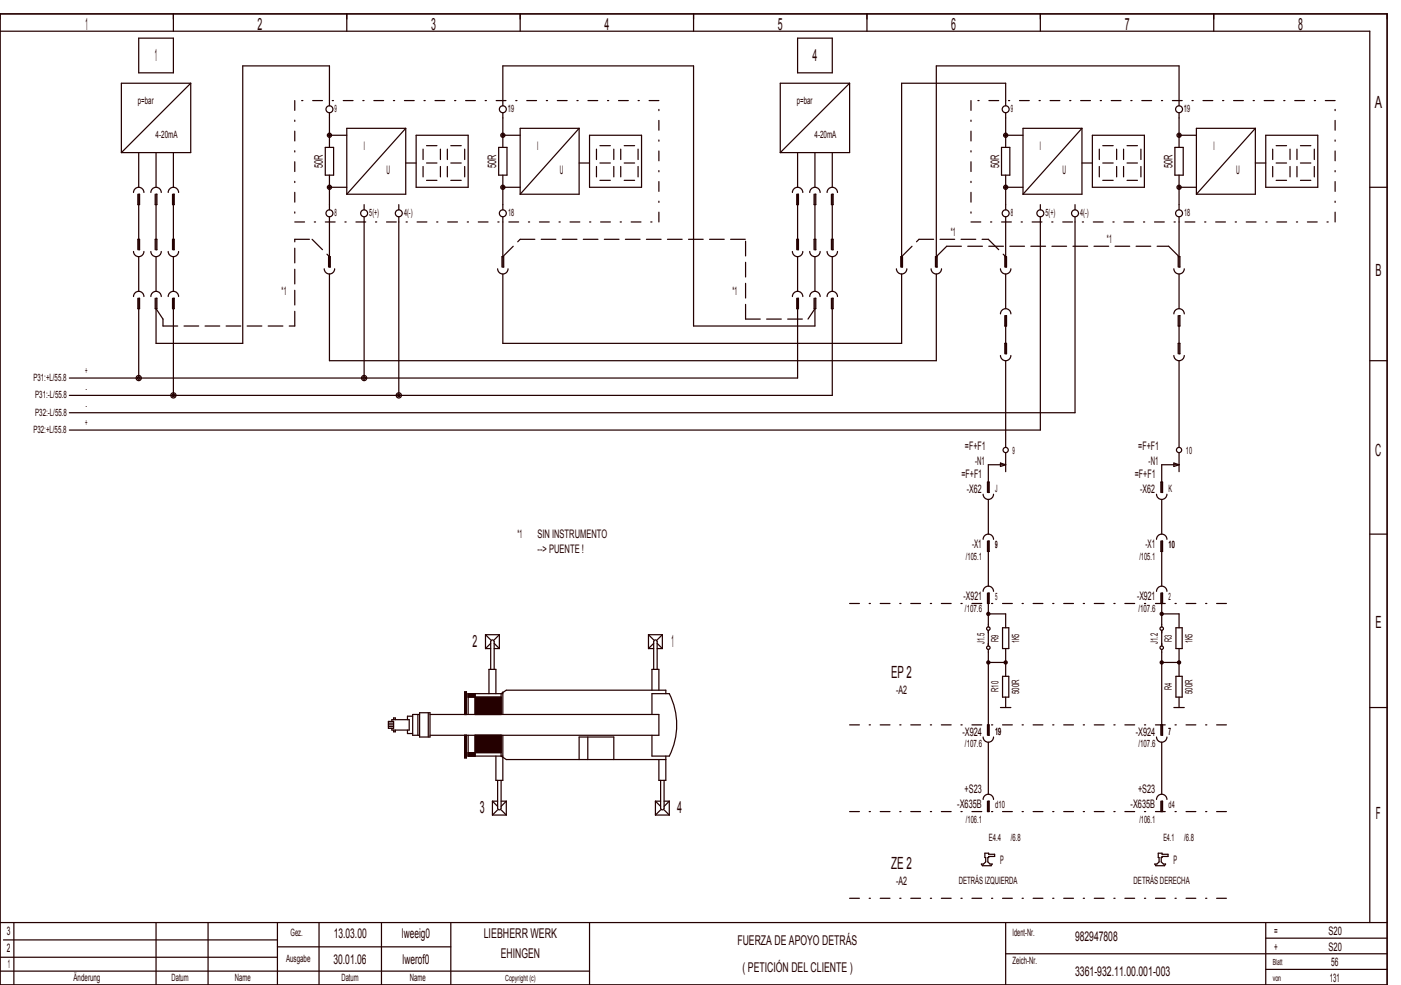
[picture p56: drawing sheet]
<svg xmlns="http://www.w3.org/2000/svg" width="404mm" height="284mm" viewBox="0 0 404 284" stroke-linecap="round" stroke-linejoin="round" font-family="sans-serif">
<defs><g id="words">
<g font-size="4.8" fill="#240000">
<text x="24.6" y="8.6">1</text>
<text x="74.3" y="8.6">2</text>
<text x="124.3" y="8.6">3</text>
<text x="174.3" y="8.6">4</text>
<text x="224.3" y="8.6">5</text>
<text x="274.3" y="8.6">6</text>
<text x="324.3" y="8.6">7</text>
<text x="374.3" y="8.6">8</text>
<text x="44.6" y="17.6">1</text>
<text x="234.3" y="17.6">4</text>
<text x="396.5" y="31.1">A</text>
<text x="396.7" y="79.6">B</text>
<text x="396.6" y="131.6">C</text>
<text x="396.7" y="181.1">E</text>
<text x="136.3" y="186.6">2</text>
<text x="193.6" y="186.6">1</text>
<text x="256.9" y="195.6">EP 2</text>
<text x="138.3" y="234.6">3</text>
<text x="195.3" y="234.6">4</text>
<text x="396.8" y="236.1">F</text>
<text x="256.9" y="250.6">ZE 2</text>
</g>
<g font-size="3.9" fill="#240000">
<text x="96.2" y="270.3">13.03.00</text>
<text x="115.9" y="270.3">lweeig0</text>
<text x="139.5" y="270.3">LIEBHERR WERK</text>
<text x="212.6" y="272.3">FUERZA DE APOYO DETRÁS</text>
<text x="310" y="271.3">982947808</text>
<text x="96.2" y="277.8">30.01.06</text>
<text x="116.1" y="277.8">lwerof0</text>
<text x="144.4" y="276.3">EHINGEN</text>
<text x="214.1" y="280.3">( PETICIÓN DEL CLIENTE )</text>
<text x="310" y="281.3">3361­932.11.00.001­003</text>
</g>
<g font-size="3.4" fill="#240000">
<text x="104.9" y="43.1">I</text>
<text x="154.9" y="43.1">I</text>
<text x="299.9" y="43.1">I</text>
<text x="349.9" y="43.1">I</text>
<text x="93.1" y="48.4" transform="rotate(-90 93.1 48.4)">50R</text>
<text x="111.4" y="50.1">U</text>
<text x="143.1" y="48.4" transform="rotate(-90 143.1 48.4)">50R</text>
<text x="161.4" y="50.1">U</text>
<text x="288.1" y="48.4" transform="rotate(-90 288.1 48.4)">50R</text>
<text x="306.4" y="50.1">U</text>
<text x="338.1" y="48.4" transform="rotate(-90 338.1 48.4)">50R</text>
<text x="356.4" y="50.1">U</text>
<text x="274.2" y="68.1">*1</text>
<text x="319.2" y="70.1">*1</text>
<text x="81.2" y="85.1">*1</text>
<text x="211.2" y="85.1">*1</text>
<text x="278.2" y="129.7">=F+F1</text>
<text x="328.2" y="129.7">=F+F1</text>
<text x="277.2" y="137.7">=F+F1</text>
<text x="281.2" y="134.1">­N1</text>
<text x="327.2" y="137.7">=F+F1</text>
<text x="331.2" y="134.1">­N1</text>
<text x="278.8" y="142.1">­X62</text>
<text x="328.8" y="142.1">­X62</text>
<text x="149.2" y="155.1">*1</text>
<text x="155" y="155.1">SIN INSTRUMENTO</text>
<text x="155" y="159.4">­­&gt; PUENTE !</text>
<text x="280.3" y="158.1">­X1</text>
<text x="330.3" y="158.1">­X1</text>
<text x="277.9" y="173.1">­X921</text>
<text x="327.9" y="173.1">­X921</text>
<text x="258.4" y="200.1">­A2</text>
<text x="277.5" y="212.1">­X924</text>
<text x="327.5" y="212.1">­X924</text>
<text x="276" y="233.1">­X635B</text>
<text x="278.2" y="228.7">+S23</text>
<text x="326" y="233.1">­X635B</text>
<text x="328.2" y="228.7">+S23</text>
<text x="288.4" y="249.1">P</text>
<text x="338.4" y="249.1">P</text>
<text x="258.4" y="255.1">­A2</text>
<text x="2" y="269.6">3</text>
<text x="367.5" y="269.6">=</text>
<text x="383.1" y="269.6">S20</text>
<text x="2" y="274.6">2</text>
<text x="367.5" y="274.1">+</text>
<text x="383.1" y="274.1">S20</text>
<text x="2.2" y="279.1">1</text>
<text x="383.9" y="278.6">56</text>
<text x="383.5" y="283.1">131</text>
</g>
<g font-size="2.9" fill="#240000">
<text x="39.8" y="29.9">p=bar</text>
<text x="229.8" y="29.9">p=bar</text>
<text x="96.5" y="32.4">9</text>
<text x="146.5" y="32.4">1</text>
<text x="146.5" y="32.4">19</text>
<text x="291.5" y="32.4">9</text>
<text x="341.5" y="32.4">1</text>
<text x="341.5" y="32.4">19</text>
<text x="44.9" y="39.9">4­20mA</text>
<text x="234.9" y="39.9">4­20mA</text>
<text x="96.5" y="62.4">8</text>
<text x="106.5" y="62.4">5(+)</text>
<text x="116.5" y="62.4">4(­)</text>
<text x="146.5" y="62.4">18</text>
<text x="291.5" y="62.4">8</text>
<text x="301.5" y="62.4">5(+)</text>
<text x="311.5" y="62.4">4(­)</text>
<text x="341.5" y="62.4">18</text>
<text x="24.6" y="107.9">+</text>
<text x="9.7" y="109.9">P31:+L/55.8</text>
<text x="24.8" y="112.9">­</text>
<text x="10.2" y="114.9">P31:­L/55.8</text>
<text x="10.2" y="119.9">P32:­L/55.8</text>
<text x="24.8" y="117.9">­</text>
<text x="9.7" y="124.9">P32:+L/55.8</text>
<text x="24.6" y="122.9">+</text>
<text x="292" y="130.9">9</text>
<text x="342" y="130.9">10</text>
<text x="287" y="141.9">J</text>
<text x="337" y="141.9">K</text>
<text x="278.6" y="161.4">/105.1</text>
<text x="287" y="157.9">9</text>
<text x="328.6" y="161.4">/105.1</text>
<text x="337" y="157.9">10</text>
<text x="287" y="172.9">5</text>
<text x="337" y="172.9">2</text>
<text x="278.3" y="176.4">/107.6</text>
<text x="328.3" y="176.4">/107.6</text>
<text x="283.9" y="185.6" transform="rotate(-90 283.9 185.6)">J1.5</text>
<text x="287.9" y="185" transform="rotate(-90 287.9 185)">R9</text>
<text x="293.9" y="185.5" transform="rotate(-90 293.9 185.5)">1K5</text>
<text x="333.9" y="185.6" transform="rotate(-90 333.9 185.6)">J1.2</text>
<text x="337.9" y="185" transform="rotate(-90 337.9 185)">R3</text>
<text x="343.9" y="185.5" transform="rotate(-90 343.9 185.5)">1K5</text>
<text x="287.9" y="199.5" transform="rotate(-90 287.9 199.5)">R10</text>
<text x="293.9" y="200.1" transform="rotate(-90 293.9 200.1)">500R</text>
<text x="337.9" y="199" transform="rotate(-90 337.9 199)">R4</text>
<text x="343.9" y="200.1" transform="rotate(-90 343.9 200.1)">500R</text>
<text x="278.3" y="215.4">/107.6</text>
<text x="287" y="211.9">19</text>
<text x="328.3" y="215.4">/107.6</text>
<text x="337" y="211.9">7</text>
<text x="287" y="232.9">d10</text>
<text x="337" y="232.9">d4</text>
<text x="278.6" y="237.3">/106.1</text>
<text x="328.6" y="237.3">/106.1</text>
<text x="285.2" y="242.4">E4.4</text>
<text x="291.5" y="242.4">/6.8</text>
<text x="335.5" y="242.4">E4.1</text>
<text x="341.5" y="242.4">/6.8</text>
<text x="276.5" y="254.9">DETRÁS IZQUIERDA</text>
<text x="326.9" y="254.9">DETRÁS DERECHA</text>
<text x="83.8" y="269.9">Gez.</text>
<text x="292" y="269.9">Ident­Nr.</text>
<text x="82.5" y="277.4">Ausgabe</text>
<text x="292" y="277.9">Zeich­Nr.</text>
<text x="21.2" y="282.9">Änderung</text>
<text x="49.5" y="282.9">Datum</text>
<text x="67.7" y="282.9">Name</text>
<text x="98.5" y="282.9">Datum</text>
<text x="118.2" y="282.9">Name</text>
</g>
<g font-size="2.4" fill="#240000">
<text x="367" y="278.3">Blatt</text>
<text x="145.7" y="282.8">Copyright (c)</text>
<text x="367" y="282.8">von</text>
</g>
</g></defs>
<g fill="none" stroke="#240000" stroke-width=".35">
<path d="M0 4h400v280h-400zM0 9h395v257M40 11h10v10h-10zM50 4v5M100 4v5M150 4v5M200 4v5M230 11h10v10h-10zM250 4v5M300 4v5M350 4v5M55 24h-20v20"/>
<path d="M55 24v20h-20M55 24l-20 20M95 39h5M95 30.5v-11.5h-25v80h-25v-13h.2v3h-.4v-3M95 32.5v10M117 37h-17v19M117 37v19h-17M117 37l-17 19M120 39h15v15h-15zM145 39h5M145 30.5v-11.5h55v75h35v-8h.3v3h-.5v-3M145 32.5v10"/>
<path d="M167 37v19h-17M167 37h-17v19M167 37l-17 19M170 39h15v15h-15zM245 24v20h-20M245 24h-20v20M245 24l-20 20M290 30.5v-6.5h-30v53h.2v-3h-.5v3M290 39h5M290 32.5v10M312 37v19h-17M312 37h-17v19"/>
<path d="M312 37l-17 19M315 39h15v15h-15zM340 39h5M340 30.5v-11.5h-70v58h.2v-3h-.4v3M340 32.5v10M362 37v19h-17M362 37h-17v19M362 37l-17 19M365 39h15v15h-15zM38.5 55.5a1.5 1.5 0 0 1 1.5-1.5 1.5 1.5 0 0 1 1.5 1.5M39.8 56v3h.5v-3h-.3v16h.3v-3h-.5v3M40 44v10"/>
<path d="M43.5 55.5a1.5 1.5 0 0 1 1.5-1.5 1.5 1.5 0 0 1 1.5 1.5M44.8 56v3h.4v-3h-.2v16h.2v-3h-.4v3M45 44v10M48.5 55.5a1.5 1.5 0 0 1 1.5-1.5 1.5 1.5 0 0 1 1.5 1.5M49.7 56v3h.5v-3h-.2v16h.2v-3h-.5v3M50 44v10M93.8 42.5h2.4v8h-2.4zM95 54h5M95 50.5v10M105 59v1.5M115 59v1.5M117 47h3"/>
<path d="M122 43v3M122 48v3M123 52h3M123 47h3M123 42h3M127 43v3M127 48v3M129 43v3M129 48v3M130 52h3M130 47h3M130 42h3"/>
<path d="M134 43v3M134 48v3M143.8 42.5h2.4v8h-2.4zM145 54h5M145 50.5v10M167 47h3M172 43v3M172 48v3M173 52h3M173 47h3M173 42h3M177 43v3"/>
<path d="M177 48v3M179 43v3M179 48v3M180 52h3M180 47h3M180 42h3M184 43v3M184 48v3M228.5 55.5a1.5 1.5 0 0 1 1.5-1.5 1.5 1.5 0 0 1 1.5 1.5M229.7 56v3h.6v-3h-.3v16h.3v-3h-.6v3M230 44v10M233.5 55.5a1.5 1.5 0 0 1 1.5-1.5 1.5 1.5 0 0 1 1.5 1.5"/>
<path d="M234.8 56v3h.5v-3h-.3v16h.3v-3h-.5v3M235 44v10M238.5 55.5a1.5 1.5 0 0 1 1.5-1.5 1.5 1.5 0 0 1 1.5 1.5M239.8 56v3h.4v-3h-.2v16h.2v-3h-.4v3M240 44v10M288.8 42.5h2.4v8h-2.4zM290 54h5M290 50.5v10M300 59v1.5M310 59v1.5M312 47h3M317 43v3"/>
<path d="M317 48v3M318 52h3M318 47h3M318 42h3M322 43v3M322 48v3M324 43v3M324 48v3M325 52h3M325 47h3M325 42h3M329 43v3"/>
<path d="M329 48v3M338.8 42.5h2.4v8h-2.4zM340 54h5M340 50.5v10M362 47h3M367 43v3M367 48v3M368 52h3M368 47h3M368 42h3M372 43v3M372 48v3"/>
<path d="M374 43v3M374 48v3M375 52h3M375 47h3M375 42h3M379 43v3M379 48v3M395 54h5M38.5 72.5a1.5 1.5 0 0 0 1.5 1.5 1.5 1.5 0 0 0 1.5-1.5M40 74v10M43.5 72.5a1.5 1.5 0 0 0 1.5 1.5 1.5 1.5 0 0 0 1.5-1.5M45 74v10"/>
<path d="M48.5 72.5a1.5 1.5 0 0 0 1.5 1.5 1.5 1.5 0 0 0 1.5-1.5M50 74v10M93.5 77.5a1.5 1.5 0 0 0 1.5 1.5 1.5 1.5 0 0 0 1.5-1.5M95 62.5v14.5h.2v-3h-.4v3M95 79v25h175v-25M105 62.5v46.5M115 62.5v51.5M143.5 77.5a1.5 1.5 0 0 0 1.5 1.5 1.5 1.5 0 0 0 1.5-1.5M145 62.5v14.5h.3v-3h-.5v3M145 79v20h115v-20M228.5 72.5a1.5 1.5 0 0 0 1.5 1.5 1.5 1.5 0 0 0 1.5-1.5M230 74v10"/>
<path d="M233.5 72.5a1.5 1.5 0 0 0 1.5 1.5 1.5 1.5 0 0 0 1.5-1.5M235 74v10M238.5 72.5a1.5 1.5 0 0 0 1.5 1.5 1.5 1.5 0 0 0 1.5-1.5M240 74v10M258.5 77.5a1.5 1.5 0 0 0 1.5 1.5 1.5 1.5 0 0 0 1.5-1.5M268.5 77.5a1.5 1.5 0 0 0 1.5 1.5 1.5 1.5 0 0 0 1.5-1.5M288.5 77.5a1.5 1.5 0 0 0 1.5 1.5 1.5 1.5 0 0 0 1.5-1.5M290 62.5v14.5h.3v-3h-.5v3M290 79v10M300 62.5v61.5h-280M310 62.5v56.5h-290M338.5 77.5a1.5 1.5 0 0 0 1.5 1.5 1.5 1.5 0 0 0 1.5-1.5"/>
<path d="M340 62.5v14.5h.3v-3h-.5v3M340 79v10M38.5 85.5a1.5 1.5 0 0 1 1.5-1.5 1.5 1.5 0 0 1 1.5 1.5M39.8 86v3h.5v-3h-.3v23M43.5 85.5a1.5 1.5 0 0 1 1.5-1.5 1.5 1.5 0 0 1 1.5 1.5M48.5 85.5a1.5 1.5 0 0 1 1.5-1.5 1.5 1.5 0 0 1 1.5 1.5M49.7 86v3h.5v-3h-.2v28M228.5 85.5a1.5 1.5 0 0 1 1.5-1.5 1.5 1.5 0 0 1 1.5 1.5M229.7 86v3h.6v-3h-.3v23h-210M233.5 85.5a1.5 1.5 0 0 1 1.5-1.5 1.5 1.5 0 0 1 1.5 1.5M238.5 85.5a1.5 1.5 0 0 1 1.5-1.5 1.5 1.5 0 0 1 1.5 1.5M239.8 86v3h.4v-3h-.2v28h-220"/>
<path d="M288.5 90.5a1.5 1.5 0 0 1 1.5-1.5 1.5 1.5 0 0 1 1.5 1.5M289.8 91v3h.5v-3h-.3v11h.3v-3h-.5v3M338.5 90.5a1.5 1.5 0 0 1 1.5-1.5 1.5 1.5 0 0 1 1.5 1.5M339.8 91v3h.5v-3h-.3v11h.3v-3h-.5v3M288.5 102.5a1.5 1.5 0 0 0 1.5 1.5 1.5 1.5 0 0 0 1.5-1.5M290 104v25M338.5 102.5a1.5 1.5 0 0 0 1.5 1.5 1.5 1.5 0 0 0 1.5-1.5M340 104v25M395 104h5M288.5 133.5l1.5 .5-1.5 .5zM290 130.5v5.5M290 134h-5v8h.3v-3h-.5v3"/>
<path d="M338.5 133.5l1.5 .5-1.5 .5zM340 130.5v5.5M340 134h-5v8h.3v-3h-.6v3M283.5 142.5a1.5 1.5 0 0 0 1.5 1.5 1.5 1.5 0 0 0 1.5-1.5M283.5 155.5a1.5 1.5 0 0 1 1.5-1.5 1.5 1.5 0 0 1 1.5 1.5M284.8 156v3h.5v-3h-.3v13M285 144v10M333.5 142.5a1.5 1.5 0 0 0 1.5 1.5 1.5 1.5 0 0 0 1.5-1.5M333.5 155.5a1.5 1.5 0 0 1 1.5-1.5 1.5 1.5 0 0 1 1.5 1.5M334.7 156v3h.6v-3h-.3v13M335 144v10M395 154h5"/>
<path d="M283.5 170.5a1.5 1.5 0 0 1 1.5-1.5 1.5 1.5 0 0 1 1.5 1.5M284.8 171v3h.5v-3h-.3v9.8M285 177h5v4M333.5 170.5a1.5 1.5 0 0 1 1.5-1.5 1.5 1.5 0 0 1 1.5 1.5M334.7 171v3h.6v-3h-.3v9.8M335 177h5v4M140 187h1.5M140 183v4M140 183h4M140 183l1.5 1.5M141.5 193v-8a.5 .5 0 0 1 .5-.5 .5 .5 0 0 1 .5 .5v8M141.5 185.5l-1.5 1.5"/>
<path d="M142.5 187h1.5M142.5 185.5l1.5 1.5M144 183v4M144 183l-1.5 1.5M145 199.5v6.5M187 187h1.5M187 183h4M187 183v4M187 183l1.5 1.5M188 199v-6h2v6M188.5 193v-8a.5 .5 0 0 1 .5-.5 .5 .5 0 0 1 .5 .5v8M188.5 185.5l-1.5 1.5"/>
<path d="M189.5 187h1.5M189.5 185.5l1.5 1.5M191 183v4M191 183l-1.5 1.5M285 187.3v24.7h.3v-3h-.5v3M285 181.8v4.5M285 191h5M289.1 195h1.8v6h-1.8zM289.1 181h1.8v6h-1.8zM290 187v8M335 187.3v24.7h.3v-3h-.6v3M335 181.8v4.5"/>
<path d="M335 191h5M339.1 195h1.8v6h-1.8zM339.1 181h1.8v6h-1.8zM340 187v8M112 209h1.5M112 208h1.5v2h-1.5zM112 209.5h1.5M112 208.5h1.5M113 208v-.5h5v3h-5v-.5M113.5 207.5v-.5h.5v.5M113.5 210.5v.5h.5v-.5M117.5 210.5v1h1.5"/>
<path d="M119 206.5h-1.5v1M120.5 206v6M121 206h-2v6h2M121 205.5h3v7h-3zM123.5 205.5v7M124 206h66v6h-66M134 206v-6.5h.5v6.5M134 212v6.5h.5v-6.5M135 212v6h10M135 201h9.5M135 217h9.5M137 200v6"/>
<path d="M137 212v6M141 200v-7h2v7M144.5 212v6l1.5 1h46v6h-2v-6M145 200h-10v6M145 212v13h-2v-7M167 219v-6.5h10v6.5M169.5 212.5v6.5M188 206v-6h5a20 20 0 0 1 0 18h-5v-6M192 200v-1h-46l-1.5 1v6M192 218v.9M283.5 212.5a1.5 1.5 0 0 0 1.5 1.5 1.5 1.5 0 0 0 1.5-1.5M285 214v15"/>
<path d="M288.5 204h3M290 201v3M333.5 212.5a1.5 1.5 0 0 0 1.5 1.5 1.5 1.5 0 0 0 1.5-1.5M335 214v15M338.5 204h3M340 201v3M395 204h5M142 231h1.5M142 231v4M142 235h4M142 231l1.5 1.5M143.5 225v8a.5 .5 0 0 0 .5 .5 .5 .5 0 0 0 .5-.5v-8"/>
<path d="M143.5 233.5l-1.5 1.5M144.5 231h1.5M144.5 233.5l1.5 1.5M146 231v4M146 231l-1.5 1.5M189 231h1.5M189 235h4M189 231v4M189 231l1.5 1.5M190.5 225v8a.5 .5 0 0 0 .5 .5 .5 .5 0 0 0 .5-.5v-8M190.5 233.5l-1.5 1.5M191.5 231h1.5"/>
<path d="M191.5 233.5l1.5 1.5M193 231v4M193 231l-1.5 1.5M283.5 230.5a1.5 1.5 0 0 1 1.5-1.5 1.5 1.5 0 0 1 1.5 1.5M284.8 231v3h.5v-3h-.3v3M333.5 230.5a1.5 1.5 0 0 1 1.5-1.5 1.5 1.5 0 0 1 1.5 1.5M334.7 231v3h.6v-3h-.3v3M284 246h1.1v.3h1.7v.6h-1.7v.4h-.2v1.2l.6 .6h.6l-.3 .5h-2.5l-.3-.5h.6l.6-.6zM334 246h1.1v.3h1.7v.6h-1.7v.4h-.2v1.2l.6 .6h.6l-.3 .5h-2.5l-.3-.5h.6l.6-.6zM0 276h80M0 266h400M1 271h79"/>
<path d="M4 266v18M45 266v18M60 266v18M80 266v18M80 273h50M92 266v18M110 266v18M130 266v18M170 266v18M290 266v18M290 275h110M365 266v18"/>
<path d="M365 279.5h35M365 270.5h35M0 280h170"/>
<circle cx="95" cy="31.5" r="1"/>
<circle cx="95" cy="39" r=".6"/>
<circle cx="95" cy="39" r=".3"/>
<circle cx="145" cy="31.5" r="1"/>
<circle cx="145" cy="39" r=".6"/>
<circle cx="145" cy="39" r=".3"/>
<circle cx="290" cy="31.5" r="1"/>
<circle cx="290" cy="39" r=".6"/>
<circle cx="290" cy="39" r=".3"/>
<circle cx="340" cy="31.5" r="1"/>
<circle cx="340" cy="39" r=".6"/>
<circle cx="340" cy="39" r=".3"/>
<circle cx="95" cy="54" r=".6"/>
<circle cx="95" cy="54" r=".3"/>
<circle cx="145" cy="54" r=".6"/>
<circle cx="145" cy="54" r=".3"/>
<circle cx="290" cy="54" r=".6"/>
<circle cx="290" cy="54" r=".3"/>
<circle cx="340" cy="54" r=".6"/>
<circle cx="340" cy="54" r=".3"/>
<circle cx="95" cy="61.5" r="1"/>
<circle cx="105" cy="61.5" r="1"/>
<circle cx="115" cy="61.5" r="1"/>
<circle cx="145" cy="61.5" r="1"/>
<circle cx="290" cy="61.5" r="1"/>
<circle cx="300" cy="61.5" r="1"/>
<circle cx="310" cy="61.5" r="1"/>
<circle cx="340" cy="61.5" r="1"/>
<circle cx="40" cy="109" r=".75"/>
<circle cx="40" cy="109" r=".38"/>
<circle cx="50" cy="114" r=".75"/>
<circle cx="50" cy="114" r=".38"/>
<circle cx="105" cy="109" r=".75"/>
<circle cx="105" cy="109" r=".38"/>
<circle cx="115" cy="114" r=".75"/>
<circle cx="115" cy="114" r=".38"/>
<circle cx="290" cy="129.7" r=".75"/>
<circle cx="340" cy="129.7" r=".75"/>
<circle cx="285" cy="177" r=".45"/>
<circle cx="285" cy="177" r=".22"/>
<circle cx="335" cy="177" r=".45"/>
<circle cx="335" cy="177" r=".22"/>
<circle cx="285" cy="181.3" r=".5"/>
<circle cx="285" cy="186.8" r=".5"/>
<circle cx="285" cy="191" r=".45"/>
<circle cx="285" cy="191" r=".22"/>
<circle cx="290" cy="191" r=".45"/>
<circle cx="290" cy="191" r=".22"/>
<circle cx="335" cy="181.3" r=".5"/>
<circle cx="335" cy="186.8" r=".5"/>
<circle cx="335" cy="191" r=".45"/>
<circle cx="335" cy="191" r=".22"/>
<circle cx="340" cy="191" r=".45"/>
<circle cx="340" cy="191" r=".22"/>
</g>
<g fill="#240000" stroke="#240000" stroke-width=".35">
<path d="M135 200h2v1h-2z"/>
<path d="M135 217h2v1h-2z"/>
<path d="M134 199.5h.5v6.5h-.5z"/>
<path d="M134 212h.5v6.5h-.5z"/>
<path d="M137 201h7.5v5h-7.5z"/>
<path d="M137 212h7.5v5h-7.5z"/>
</g>
<path d="M85 29v35M190 29h-105M280 29v35M385 29h-105M85 64h105M190 64v-35M280 64h105M385 64v-35M245 174h110M245 209h110M245 234h110M245 259h110" fill="none" stroke="#240000" stroke-width=".35" stroke-dasharray="2.8 2.8 .4 2.8"/>
<g fill="none" stroke="#240000" stroke-width=".35" stroke-dasharray="4.2 1.8">
<path d="M85 69h5M90 69l5 5M145 74l5-5M150 69h65M260 74l5-5M265 69h20M270 74l3-3M273 71h64M285 69l5 5M337 71l3 3M45 89l2 3M47 94v-2"/>
<path d="M47 94h38M85 94v-25M215 92v-23M215 92h18M233 92l2-3"/>
</g>
<use href="#words"/>
</svg>
